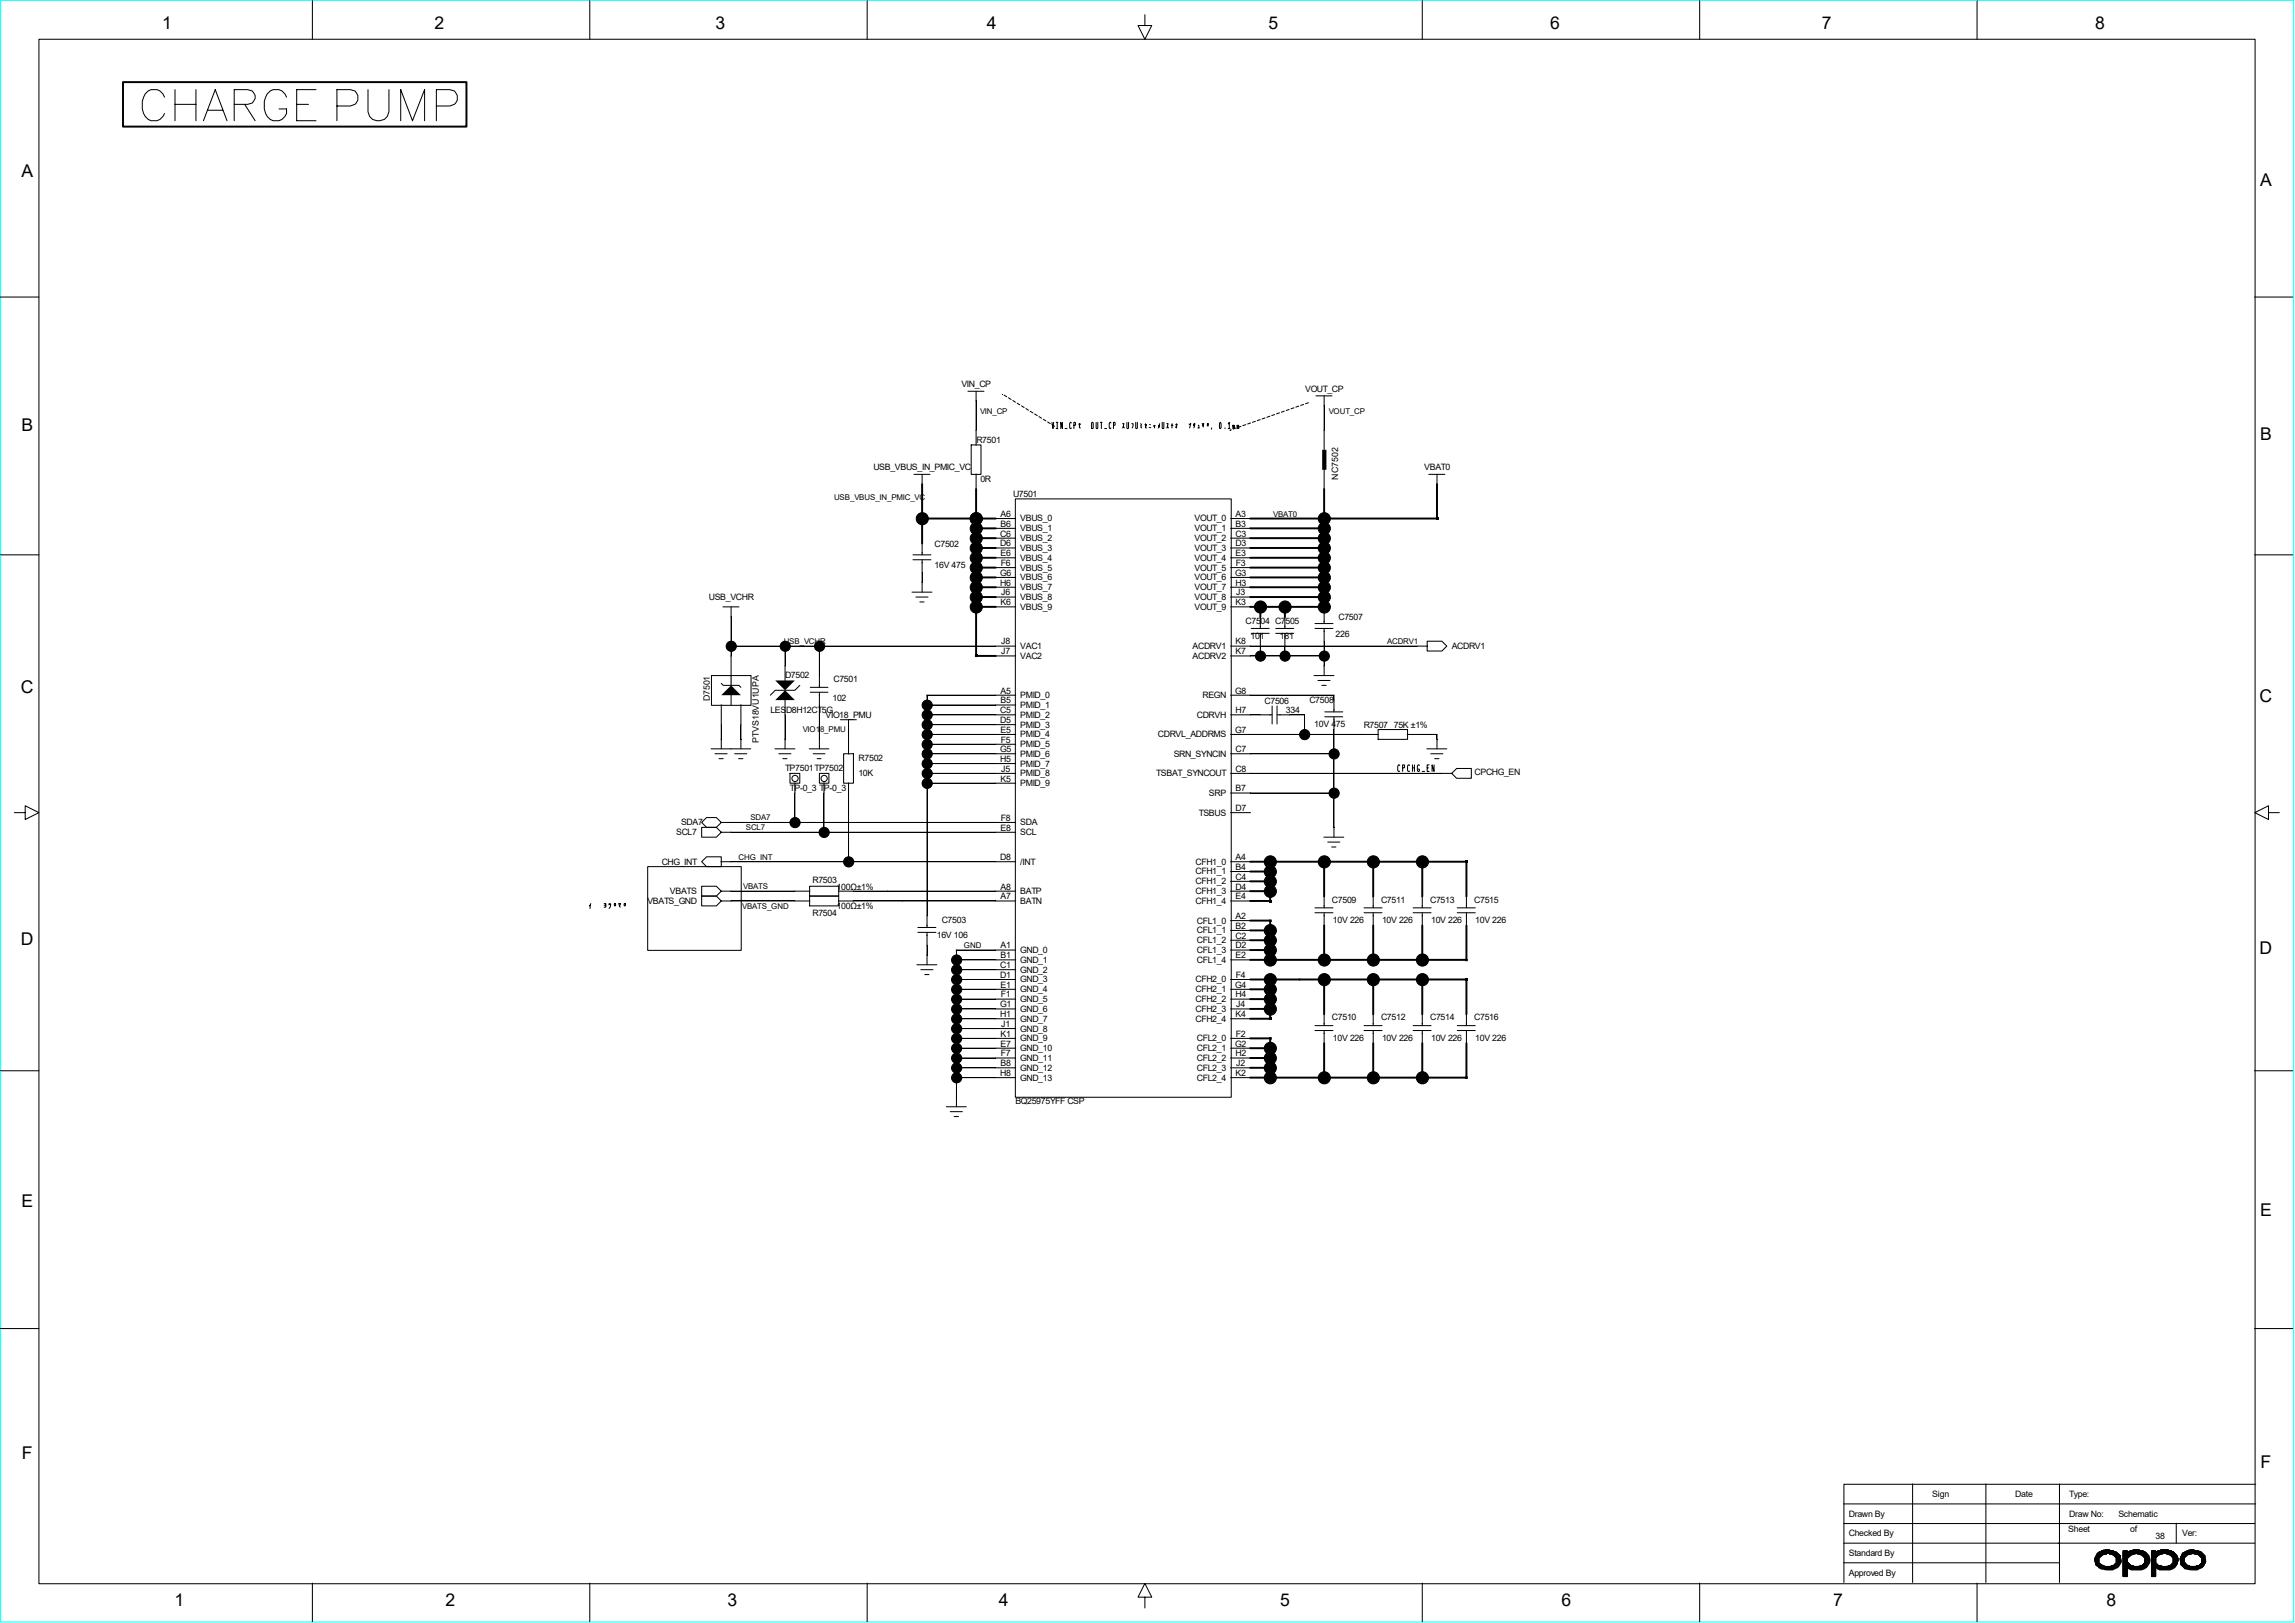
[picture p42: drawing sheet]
<svg xmlns="http://www.w3.org/2000/svg" width="297mm" height="210mm" viewBox="0 0 297 210" stroke-linecap="round" stroke-linejoin="round" font-family="sans-serif">
<defs><g id="words">
<g font-size="2.3">
<text x="21" y="3.8">1</text>
<text x="56.2" y="3.8">2</text>
<text x="92.6" y="3.8">3</text>
<text x="127.7" y="3.8">4</text>
<text x="164.2" y="3.8">5</text>
<text x="200.6" y="3.8">6</text>
<text x="235.8" y="3.8">7</text>
<text x="271.1" y="3.8">8</text>
<text x="2.8" y="22.9">A</text>
<text x="292.5" y="24.1">A</text>
<text x="2.8" y="55.8">B</text>
<text x="292.5" y="56.9">B</text>
<text x="2.7" y="89.7">C</text>
<text x="292.4" y="90.8">C</text>
<text x="2.7" y="122.3">D</text>
<text x="292.4" y="123.4">D</text>
<text x="2.8" y="156.2">E</text>
<text x="292.5" y="157.3">E</text>
<text x="2.8" y="188.8">F</text>
<text x="292.5" y="189.9">F</text>
<text x="22.6" y="207.8">1</text>
<text x="57.7" y="207.8">2</text>
<text x="94.2" y="207.8">3</text>
<text x="129.2" y="207.8">4</text>
<text x="165.7" y="207.8">5</text>
<text x="202.1" y="207.8">6</text>
<text x="237.2" y="207.8">7</text>
<text x="272.6" y="207.8">8</text>
</g>
<g font-size="1.1">
<text x="124.4" y="50.1">VIN_CP</text>
<text x="168.9" y="50.8">VOUT_CP</text>
<text x="126.4" y="57.3">R7501</text>
<text x="113" y="60.9">USB_VBUS_IN_PMIC_VC</text>
<text x="126.9" y="62.4">0R</text>
<text x="131.1" y="64.3">U7501</text>
<text x="173.2" y="62.1" transform="rotate(-90 173.2 62.1)">NC7502</text>
<text x="184.3" y="60.9">VBAT0</text>
<text x="120.9" y="70.7">C7502</text>
<text x="129.5" y="70.7">D6</text>
<text x="129.5" y="69.4">C6</text>
<text x="129.5" y="72">E6</text>
<text x="129.5" y="68.2">B6</text>
<text x="129.5" y="66.9">A6</text>
<text x="132" y="67.5">VBUS_0</text>
<text x="132" y="68.7">VBUS_1</text>
<text x="132" y="70">VBUS_2</text>
<text x="132" y="71.3">VBUS_3</text>
<text x="154.6" y="67.5">VOUT_0</text>
<text x="154.6" y="68.7">VOUT_1</text>
<text x="154.6" y="70">VOUT_2</text>
<text x="154.6" y="71.3">VOUT_3</text>
<text x="159.9" y="72">E3</text>
<text x="159.9" y="70.7">D3</text>
<text x="159.9" y="69.4">C3</text>
<text x="159.9" y="68.2">B3</text>
<text x="159.9" y="66.9">A3</text>
<text x="91.7" y="77.6">USB_VCHR</text>
<text x="120.9" y="73.5">16V 475</text>
<text x="129.5" y="75.8">H6</text>
<text x="129.5" y="74.5">G6</text>
<text x="129.5" y="73.2">F6</text>
<text x="129.6" y="77">J6</text>
<text x="132" y="72.6">VBUS_4</text>
<text x="132" y="73.8">VBUS_5</text>
<text x="132" y="75.1">VBUS_6</text>
<text x="132" y="76.4">VBUS_7</text>
<text x="132" y="77.6">VBUS_8</text>
<text x="154.6" y="72.6">VOUT_4</text>
<text x="154.6" y="73.8">VOUT_5</text>
<text x="154.6" y="75.1">VOUT_6</text>
<text x="154.6" y="76.4">VOUT_7</text>
<text x="154.6" y="77.6">VOUT_8</text>
<text x="159.9" y="74.5">G3</text>
<text x="159.9" y="75.8">H3</text>
<text x="159.9" y="73.2">F3</text>
<text x="160" y="77">J3</text>
<text x="129.5" y="78.3">K6</text>
<text x="129.6" y="83.4">J8</text>
<text x="132" y="78.9">VBUS_9</text>
<text x="132" y="84">VAC1</text>
<text x="154.3" y="84">ACDRV1</text>
<text x="154.6" y="78.9">VOUT_9</text>
<text x="159.9" y="83.4">K8</text>
<text x="159.9" y="78.3">K3</text>
<text x="161.2" y="80.8">C7504 C7505</text>
<text x="161.8" y="82.7">101</text>
<text x="165.7" y="82.7">181</text>
<text x="172.8" y="82.4">226</text>
<text x="173.2" y="80.3">C7507</text>
<text x="187.9" y="84">ACDRV1</text>
<text x="101.6" y="87.8">D7502</text>
<text x="107.9" y="88.3">C7501</text>
<text x="129.5" y="89.7">A5</text>
<text x="129.6" y="84.7">J7</text>
<text x="132" y="85.3">VAC2</text>
<text x="154.3" y="85.3">ACDRV2</text>
<text x="159.9" y="89.7">G8</text>
<text x="159.9" y="84.7">K7</text>
<text x="91.9" y="90.8" transform="rotate(-90 91.9 90.8)">D7501</text>
<text x="99.7" y="92.2">LESD8H12CT5G</text>
<text x="106.8" y="92.9">VIO18_PMU</text>
<text x="107.7" y="90.7">102</text>
<text x="129.5" y="93.6">D5</text>
<text x="129.5" y="92.3">C5</text>
<text x="129.5" y="94.8">E5</text>
<text x="129.5" y="91">B5</text>
<text x="132" y="90.3">PMID_0</text>
<text x="132" y="91.6">PMID_1</text>
<text x="132" y="92.9">PMID_2</text>
<text x="132" y="94.1">PMID_3</text>
<text x="132" y="95.4">PMID_4</text>
<text x="149.9" y="95.4">CDRVL_ADDRMS</text>
<text x="154.9" y="92.9">CDRVH</text>
<text x="155.6" y="90.3">REGN</text>
<text x="159.9" y="94.8">G7</text>
<text x="159.9" y="92.3">H7</text>
<text x="163.7" y="91.1">C7506</text>
<text x="166.4" y="92.3">334</text>
<text x="169.5" y="90.9">C7508</text>
<text x="170.1" y="94.1">10V 475</text>
<text x="176.5" y="94.2">R7507</text>
<text x="180.4" y="94.2">75K ±1%</text>
<text x="98.2" y="96.2" transform="rotate(-90 98.2 96.2)">PTVS18VU1UPA</text>
<text x="101.6" y="99.8">TP7501TP7502</text>
<text x="111.1" y="100.4">10K</text>
<text x="111.1" y="98.5">R7502</text>
<text x="129.5" y="98.6">H5</text>
<text x="129.5" y="97.3">G5</text>
<text x="129.5" y="101.1">K5</text>
<text x="129.5" y="96.1">F5</text>
<text x="129.6" y="99.9">J5</text>
<text x="132" y="96.7">PMID_5</text>
<text x="132" y="97.9">PMID_6</text>
<text x="132" y="99.2">PMID_7</text>
<text x="132" y="100.5">PMID_8</text>
<text x="132" y="101.7">PMID_9</text>
<text x="149.6" y="100.5">TSBAT_SYNCOUT</text>
<text x="151.9" y="97.9">SRN_SYNCIN</text>
<text x="159.9" y="99.9">C8</text>
<text x="159.9" y="97.3">C7</text>
<text x="190.8" y="100.3">CPCHG_EN</text>
<text x="88.1" y="106.8">SDA7</text>
<text x="102.2" y="102.4">TP-0_3 TP-0_3</text>
<text x="129.5" y="107.5">E8</text>
<text x="129.5" y="106.2">F8</text>
<text x="132" y="106.8">SDA</text>
<text x="155.2" y="105.5">TSBUS</text>
<text x="156.5" y="103">SRP</text>
<text x="159.9" y="104.9">D7</text>
<text x="159.9" y="102.4">B7</text>
<text x="85.6" y="111.9">CHG_INT</text>
<text x="87.5" y="108.1">SCL7</text>
<text x="129.5" y="111.3">D8</text>
<text x="132" y="108.1">SCL</text>
<text x="132" y="111.9">/INT</text>
<text x="154.7" y="111.9">CFH1_0</text>
<text x="154.7" y="113.2">CFH1_1</text>
<text x="159.9" y="113.8">C4</text>
<text x="159.9" y="112.6">B4</text>
<text x="159.9" y="111.3">A4</text>
<text x="83.8" y="117">VBATS_GND</text>
<text x="86.7" y="115.7">VBATS</text>
<text x="105.2" y="114.2">R7503</text>
<text x="105.2" y="118.5">R7504</text>
<text x="108.3" y="115.1">100Ω±1%</text>
<text x="108.3" y="117.6">100Ω±1%</text>
<text x="121.9" y="119.5">C7503</text>
<text x="129.5" y="116.4">A7</text>
<text x="129.5" y="115.1">A8</text>
<text x="132" y="115.7">BATP</text>
<text x="132" y="117">BATN</text>
<text x="154.7" y="114.4">CFH1_2</text>
<text x="154.7" y="115.7">CFH1_3</text>
<text x="154.7" y="117">CFH1_4</text>
<text x="154.9" y="119.5">CFL1_0</text>
<text x="159.9" y="118.9">A2</text>
<text x="159.9" y="116.4">E4</text>
<text x="159.9" y="115.1">D4</text>
<text x="172.4" y="116.8">C7509</text>
<text x="172.5" y="119.5">10V 226</text>
<text x="178.7" y="116.8">C7511</text>
<text x="178.9" y="119.5">10V 226</text>
<text x="185.1" y="116.8">C7513</text>
<text x="185.2" y="119.5">10V 226</text>
<text x="190.8" y="116.8">C7515</text>
<text x="190.9" y="119.5">10V 226</text>
<text x="121.2" y="121.4">16V 106</text>
<text x="129.5" y="125.3">C1</text>
<text x="129.5" y="124">B1</text>
<text x="129.5" y="122.7">A1</text>
<text x="132" y="123.3">GND_0</text>
<text x="132" y="124.6">GND_1</text>
<text x="132" y="125.9">GND_2</text>
<text x="154.9" y="120.8">CFL1_1</text>
<text x="154.9" y="122">CFL1_2</text>
<text x="154.9" y="123.3">CFL1_3</text>
<text x="154.9" y="124.6">CFL1_4</text>
<text x="159.9" y="124">E2</text>
<text x="159.9" y="122.7">D2</text>
<text x="159.9" y="121.5">C2</text>
<text x="159.9" y="120.2">B2</text>
<text x="129.5" y="131.6">H1</text>
<text x="129.5" y="130.3">G1</text>
<text x="129.5" y="126.5">D1</text>
<text x="129.5" y="127.8">E1</text>
<text x="129.5" y="129.1">F1</text>
<text x="132" y="127.1">GND_3</text>
<text x="132" y="128.4">GND_4</text>
<text x="132" y="129.7">GND_5</text>
<text x="132" y="130.9">GND_6</text>
<text x="154.7" y="127.1">CFH2_0</text>
<text x="154.7" y="128.4">CFH2_1</text>
<text x="154.7" y="129.7">CFH2_2</text>
<text x="154.7" y="130.9">CFH2_3</text>
<text x="159.9" y="127.8">G4</text>
<text x="159.9" y="131.6">K4</text>
<text x="159.9" y="129.1">H4</text>
<text x="159.9" y="126.5">F4</text>
<text x="160" y="130.3">J4</text>
<text x="129.5" y="138">B8</text>
<text x="129.5" y="135.4">E7</text>
<text x="129.5" y="134.2">K1</text>
<text x="129.5" y="136.7">F7</text>
<text x="129.6" y="132.9">J1</text>
<text x="132" y="132.2">GND_7</text>
<text x="132" y="133.5">GND_8</text>
<text x="132" y="134.7">GND_9</text>
<text x="132" y="136">GND_10</text>
<text x="132" y="137.3">GND_11</text>
<text x="154.7" y="132.2">CFH2_4</text>
<text x="154.9" y="134.7">CFL2_0</text>
<text x="154.9" y="136">CFL2_1</text>
<text x="154.9" y="137.3">CFL2_2</text>
<text x="159.9" y="135.4">G2</text>
<text x="159.9" y="136.7">H2</text>
<text x="159.9" y="134.2">F2</text>
<text x="160" y="138">J2</text>
<text x="172.4" y="132">C7510</text>
<text x="172.5" y="134.7">10V 226</text>
<text x="178.7" y="132">C7512</text>
<text x="178.9" y="134.7">10V 226</text>
<text x="185.1" y="132">C7514</text>
<text x="185.2" y="134.7">10V 226</text>
<text x="190.8" y="132">C7516</text>
<text x="190.9" y="134.7">10V 226</text>
<text x="129.5" y="139.2">H8</text>
<text x="131.4" y="142.9">BQ25975YFF CSP</text>
<text x="132" y="138.6">GND_12</text>
<text x="132" y="139.8">GND_13</text>
<text x="154.9" y="138.6">CFL2_3</text>
<text x="154.9" y="139.8">CFL2_4</text>
<text x="159.9" y="139.2">K2</text>
<text x="239.3" y="196.3">Drawn By</text>
<text x="250.1" y="193.7">Sign</text>
<text x="260.8" y="193.7">Date</text>
<text x="267.8" y="193.7">Type:</text>
<text x="267.8" y="196.3">Draw No:</text>
<text x="274.2" y="196.3">Schematic</text>
<text x="239.3" y="198.8">Checked By</text>
<text x="239.3" y="201.3">Standard By</text>
<text x="239.3" y="203.9">Approved By</text>
<text x="267.7" y="198.3">Sheet</text>
<text x="275.7" y="198.3">of</text>
<text x="279" y="199.1">38</text>
<text x="282.4" y="198.8">Ver:</text>
</g>
<g font-size="1">
<text x="126.8" y="53.5">VIN_CP</text>
<text x="172" y="53.5">VOUT_CP</text>
<text x="107.9" y="64.7">USB_VBUS_IN_PMIC_VC</text>
<text x="164.8" y="66.8">VBAT0</text>
<text x="101.4" y="83.4">USB_VCHR</text>
<text x="179.5" y="83.4">ACDRV1</text>
<text x="103.9" y="94.8">VIO18_PMU</text>
<text x="96.5" y="107.4">SCL7</text>
<text x="97.1" y="106.2">SDA7</text>
<text x="95.6" y="111.3">CHG_INT</text>
<text x="96.1" y="117.6">VBATS_GND</text>
<text x="96.2" y="115.1">VBATS</text>
<text x="124.8" y="122.7">GND</text>
</g>
</g></defs>
<path d="M.1 0h296.7v209.9h-296.7z" fill="none" stroke="#0ff" stroke-width=".13"/>
<g fill="none" stroke="#000" stroke-width=".13">
<path d="M5 5.1h286.8v199.8h-286.8zM21.3 12.6a1.41 1.41 0 0 0-1.4-1.1 1.41 1.41 0 0 0-1.3 1.1 2.21 2.21 0 0 0 1 3 1.43 1.43 0 0 0 1.7-.9M22.6 11.6v4M22.6 13.5h2.8M25.4 11.6v4M26.3 15.6l1.6-4 1.5 4M26.9 14.3h1.9M30.3 13.5h1.7l.6-.2a.97 .97 0 0 0 0-1.5l-.6-.2h-1.7v4M31.7 13.5l1.3 2.1M37.1 12.6a1.41 1.41 0 0 0-1.4-1.1 1.41 1.41 0 0 0-1.3 1.1 2.21 2.21 0 0 0 .9 3 1.36 1.36 0 0 0 1.8-1.5h-1M38.4 13.5h1.5M40.4 .1v5"/>
<path d="M40.9 11.6h-2.5v4h2.5M43.6 13.7h1.7a1.08 1.08 0 0 0 1-.8 1.08 1.08 0 0 0-.4-1.1l-.6-.2h-1.7v4M47.6 11.6v2.9a1.37 1.37 0 0 0 1.4 1.1 1.37 1.37 0 0 0 1.3-1.1v-2.9M51.9 15.6v-4l1.5 4 1.5-4v4M56.5 13.7h1.7a1.08 1.08 0 0 0 1-.8 1.08 1.08 0 0 0-.4-1.1l-.6-.2h-1.7v4M76.3 .1v5M112.2 .1v5M148.2 1.9v1.4h.9l-.9 1.8-.9-1.8h.9M184.1 .1v5M220 .1v5M255.9 .1v5M0 38.4h5"/>
<path d="M291.8 38.4h5M125.3 50.6h2M125.7 57.6h1.3v3.8h-1.3zM126.3 50.6v7M136.1 54.7l.2 .8 .1-.8M136.7 55.5h.2M136.7 54.7h.2M136.8 54.7v.8M137.5 54.7v.8l-.2-.8v.8M137.8 55.5h.3M138.6 54.7h-.1l-.1 .1v.5l.1 .2 .1-.1M139 55l.2-.1-.1-.2h-.1v.8"/>
<path d="M139.6 54.9h.2M139.7 54.8h.1M139.7 54.8v.5l.1 .1M141.3 54.7h.2l-.1 .8-.1-.1zM141.9 54.7v.8l.2-.1v-.7M142.4 54.7h.2M142.5 54.7v.8M143 55.5h.2M143.8 54.7h-.2v.1v.5v.2l.2-.1M144.1 55l.2-.1v-.2h-.2v.8M145.3 54.8h.2l-.2 .6M145.4 55.2l.1 .2"/>
<path d="M145.8 54.7l.1 .8 .1-.1v-.7M146.5 54.8h.1l-.1 .6M147 54.7v.8l.2-.1v-.7M147.6 55l.1 .2M147.6 54.8l.1 .1M147.6 55.2l.1 .2M148.2 54.9h.2l-.1 .3M148.3 54.8v.6h.1M148.7 55.3h.2M148.8 54.9h.1M149.3 55.2l.2-.2-.1 .2M149.4 55v.4"/>
<path d="M149.9 55l.2 .2M150.1 54.8l-.2 .6M150.4 54.7l.1 .8 .1-.1v-.7M151 54.8h.2l-.2 .6M151.1 55.2l.1 .2M151.6 55h.2M151.7 54.8l-.1 .6M152.1 54.9h.3M152.3 54.9l-.2 .4M152.3 54.8v.6M153.9 54.9h.1M154.1 54.9l-.1 .5"/>
<path d="M154.5 55v-.2h.1l-.1 .6M154.5 54.9l.1 .2M155 55.4h.2M155.1 55h.1v.4M155.6 54.8h.2l-.1 .3M155.6 54.9l.1 .3M156.3 54.8l.1 .1-.1 .2zM156.8 55.4v.1M157.9 54.7l.1 .1v.5l-.1 .2-.1-.2zM158.5 55.4v.1M159 54.9l.1-.2v.8M159 55.5h.2"/>
<path d="M159.6 55.1v-.1l.1 .5M159.6 55v.5M159.7 55.1v-.1l.1 .5M160.1 55.1l.1-.1v.5M160.1 55v.5M160.2 55.1l.1-.1v.5M170.3 51.2h2.1M171.4 51.2v7.1M0 71.8h5M93.6 78.5h2M94.6 78.5v10.2M118 76.6h2.6"/>
<path d="M118.2 71.8h2.3M118.2 72.4h2.3M118.3 61.4h2.1M118.5 77.3h1.6M119 77.9h.6M119.3 61.4v10.4M119.3 72.4v4.2M119.3 67.1h12.1M126.3 77.3h5.1M126.3 61.3v5.8M126.3 76h5.1M126.3 74.7h5.1"/>
<path d="M126.3 73.4h5.1M126.3 72.2h5.1M126.3 70.9h5.1M126.3 69.6h5.1M126.3 68.4h5.1M131.4 64.6h27.9v77.4h-27.9zM131.4 78.5h-5.1v6.4h5.1M159.3 78.5h2.5M159.3 77.3h12.1M159.3 76h12.1M159.3 74.7h12.1M159.3 73.4h12.1"/>
<path d="M159.3 72.2h12.1M159.3 70.9h12.1M159.3 69.6h12.1M159.3 68.4h12.1M163.1 78.5h8.3M163.1 79.8v1.5M166.3 79.8v1.5M171.4 60.7v6.4M171.4 79.2v1.5M184.9 61.4h2.1M186 61.4v5.7h-26.7M291.8 71.8h5"/>
<path d="M92 96.9h5.2M92.1 87.4h5.1v3.9h-5.1zM92.5 97.5h1.6M93 98.2h.6M93.3 88.4l.3 .3h2l.3 .2M93.3 91.2v5.7M94.6 83.6h36.8M94.6 89.9v1.3M95.1 97.5h1.5M95.6 98.2h.5M95.9 91.2v5.7M100.3 96.9h2.6"/>
<path d="M100.8 97.5h1.6M101.3 98.2h.6M101.6 83.6v4.5M101.6 90.6v6.3M103.5 88.7l-.6 .6h-2.6l-.6 .7M104.7 96.9h2.6M104.9 89.6h2.2M104.9 88.9h2.2M105.2 97.5h1.6M105.7 98.2h.6M106 83.6v5.3M106 89.6v7.3"/>
<path d="M108.8 93.1h2M109.2 97.5h1.2v3.8h-1.2zM109.8 93.1v4.5M119.9 97.5h11.5M119.9 92.5h11.5M119.9 95h11.5M119.9 90h11.5M119.9 98.8h11.5M119.9 96.3h11.5M119.9 93.8h11.5M119.9 91.2h11.5M120 90v30"/>
<path d="M159.3 97.5h13.3M159.3 90h13.3v2.1M159.3 92.5h5.3M159.3 95h19.1M159.3 83.6h25.4M159.3 84.9h12.1M161.9 81.3h2.4M161.9 82h2.4M163.1 82v2.9M164.6 91.4v2.3M165.1 81.3h2.3M165.1 82h2.3"/>
<path d="M165.3 92.5h3.5v2.6M165.3 91.4v2.3M166.3 82v2.9M170.1 87.4h2.5M170.2 81.3h2.3M170.2 80.7h2.3M170.6 88.1h1.5M171.1 88.7h.5M171.4 81.3v6.1M171.4 92.8h2.4M171.4 92.1h2.4M172.6 92.8v15.5"/>
<path d="M178.4 94.4h3.8v1.3h-3.8zM181.1 99.1l-.1-.1-.1 .1v.6l.1 .1h.1M181.5 99.4h.2v-.4h-.2v.8M182.1 95h3.9v1.9M182.4 99.1l-.2-.1v.1v.6v.1h.2M182.8 99.4h.2M182.8 99v.8M183 99v.8M183.7 99.1l-.2-.1-.1 .1v.6l.1 .1h.1l.1-.3h-.1M184.1 99.8h.3M184.7 96.9h2.5M184.7 83h1.9l.6 .6-.6 .6h-1.9z"/>
<path d="M184.7 99.4h.2M185 99h-.3v.8h.3M185.2 97.5h1.5M185.6 99v.8l-.3-.8v.8M185.7 98.2h.5M188.5 99.4h1.9v1.3h-1.9l-.6-.6zM1.9 105.2h1.4v-.9l1.7 .9-1.7 .8v-.8M76.4 117.1v.5M76.5 116.9l-.2 .3M78.2 116.9h.2v.5h-.2M78.2 117.1h.2M78.8 117.1h.2l-.2 .5"/>
<path d="M78.8 116.9h.2M79.5 117h.2l-.1 .2-.1-.1zM80.1 116.9h.2l-.1 .3M80.1 117.1l.2 .3M80.8 117h.1v.2l-.1-.1zM83.8 112.1h12.1v10.9h-12.1zM90.8 107.1h1.9l.6 .6-.6 .6h-1.9zM90.8 106.4l.6-.6h1.3l.6 .6-.6 .7h-1.3zM90.8 111.5l.6-.6h1.9v1.2h-1.9zM90.8 114.7h1.9l.6 .6-.6 .7h-1.9zM90.8 116h1.9l.6 .6-.6 .6h-1.9zM93.3 107.7h38.1"/>
<path d="M93.3 106.4h38.1M93.3 111.5h38.1M93.3 115.3h11.5M93.3 116.6h11.5M102.2 100.1h1.3v1.2h-1.3zM102.9 101.3v5.2M104.8 114.7h3.7v1.3h-3.7zM104.8 116h3.7v1.2h-3.7zM106 100.1h1.3v1.2h-1.3zM106.6 101.3v6.4M108.5 115.3h22.9M108.5 116.6h22.9"/>
<path d="M109.8 101.3v10.2M119.9 100.1h11.5M119.9 101.3h11.5M159.3 100.1h28.6M159.3 111.5h30.5v6M159.3 115.3h5.1M159.3 116.6h5.1M159.3 102.6h13.3M159.3 119.1h5.1M159.3 114h5.1M159.3 112.8h5.1M159.3 105.2h2.5"/>
<path d="M170.2 118.1h2.3M170.2 117.5h2.3M171.3 108.3h2.6M171.4 111.5v6M171.4 118.1v6.1M171.8 109h1.6M172.3 109.6h.6M176.5 118.1h2.4M176.5 117.5h2.4M177.7 111.5v6M177.7 118.1v6.1M182.9 118.1h2.3"/>
<path d="M182.9 117.5h2.3M184.1 111.5v6M184.1 118.1v6.1M188.6 118.1h2.3M188.6 117.5h2.3M189.8 118.1v6.1h-30.5M293.6 105.2v-.9l-1.8 .9 1.8 .8v-.8h1.4M0 138.6h5M118.7 124.8h2.5M118.8 120.6h2.3M118.8 120h2.3M119.2 125.5h1.5"/>
<path d="M119.7 126.1h.5M120 120.6v4.2M123.7 125.5h7.7M123.7 139.4h7.7M123.7 138.2h7.7M123.7 136.9h7.7M123.7 135.6h7.7M123.7 134.4h7.7M123.7 133.1h7.7M123.7 131.8h7.7M123.7 130.6h7.7M123.7 129.3h7.7"/>
<path d="M123.7 128h7.7M123.7 126.7h7.7M123.7 124.2h7.7M123.7 122.9h7.7M123.8 122.9v20.3M159.3 126.7h30.5v6M159.3 138.2h5.1M159.3 136.9h5.1M159.3 135.6h5.1M159.3 134.4h5.1M159.3 131.8h5.1M159.3 130.6h5.1"/>
<path d="M159.3 129.3h5.1M159.3 128h5.1M159.3 122.9h5.1M159.3 120.4h5.1M159.3 121.7h5.1M170.2 133.3h2.3M170.2 132.7h2.3M171.4 126.7v6M171.4 133.3v6.1M176.5 133.3h2.4M176.5 132.7h2.4M177.7 126.7v6"/>
<path d="M177.7 133.3v6.1M182.9 133.3h2.3M182.9 132.7h2.3M184.1 126.7v6M184.1 133.3v6.1M188.6 133.3h2.3M188.6 132.7h2.3M189.8 133.3v6.1h-30.5M291.8 138.6h5M122.5 143.2h2.6M123 143.8h1.5M123.5 144.5h.5"/>
<path d="M0 171.9h5M291.8 171.9h5M238.6 194.6h53.3M238.6 199.7h53.2M238.6 197.1h53.2M247.5 192v12.8M257 192v12.8M266.5 192v12.8M281.6 197.1v2.6M291.9 192.1h-53.3v12.7M40.4 204.9v4.9M76.3 204.9v4.9"/>
<path d="M112.2 204.9v4.9M148.2 206.7h.9l-.9-1.8-.9 1.8h.9v1.4M184.1 204.9v4.9M220 204.9v4.9M238.6 202.2h27.9M255.9 204.9v4.9M271.1 201.6h.6M271.1 201.7h.5M271.1 201.8h.5M271.1 202h.5M271.1 202.1h.5M271.2 202.2h.4"/>
<path d="M271.2 201.3h.8M271.2 202.4h.7M271.2 202.5h.8M271.2 201.5v1M271.2 201.4v.8M271.3 202.6h.8M271.4 201.2v1.4h.6v.4v-.6M271.4 201.2v1.3M271.4 201h2.5M271.5 201v1.6v-1.5v.1M271.5 202.2v.4h.7M271.5 201a2.22 2.22 0 0 1 2.9 .3l.1 .8a1.54 1.54 0 0 1-1.7 1l-.9-.1-.7-.5-.1-.8z"/>
<path d="M271.6 201.6l.5-.4 .7-.2 .7 .2 .4 .4v.6l-.4 .4-.7 .1-.7-.1-.5-.4zM271.6 200.9v1.8M271.6 200.8h2.2M271.7 200.8v.7M271.7 202.3v.6M271.9 202.5v.5h1.9M271.9 200.8v.7h-.7M272 200.7v.5M272 200.7h1.4M272.1 200.7v.5h-.8M272.1 202.6v.4M272.2 200.7v.4"/>
<path d="M272.2 202.6v.4M272.2 200.6h.8M272.4 200.7v.4M272.4 202.7v.4M272.5 203.1h1M272.5 200.5v.6M272.5 202.7v.4M272.6 200.5v.6h-1.3M272.6 202.7v.4M272.8 200.5v.5M272.8 202.7v.4M272.9 200.5v.5"/>
<path d="M272.9 202.7v.4M273 200.5v.6h1.2M273 202.7v.4M273.1 200.7v.4M273.1 202.7v.4M273.3 200.7v.4M273.3 202.6v.5M273.3 202.6h1M273.4 200.7v.4M273.4 202.6v.5M273.4 201.2h.9M273.5 202.6v.4v-.4"/>
<path d="M273.5 200.7v.5M273.6 201.3h.8M273.6 200.8v.5M273.6 202.4v.6h-1.5M273.7 201.5h.7M273.8 200.8v.7M273.8 202.3v.6M273.9 202.2h.5M273.9 201.6h.5M273.9 201.7h.5M273.9 201.8h.6M273.9 202h.6"/>
<path d="M273.9 202.1h.6M273.9 200.8v.8M273.9 202.2v.7M274 200.9v2h-2.4M274.2 201v1.7h-2.6M274.3 201.2v1.3h-.7M274.4 201.3v1.1h-.7M274.7 202.2h.7M274.7 201h3M274.7 201.2h1.2M274.7 201.6h.6M274.7 201.7h.6"/>
<path d="M274.7 201.8h.6M274.7 202h.6M274.7 202.1h.6M274.7 202.4h.8M274.7 202.5h1M274.7 202.6h1.1M274.7 203h.6M274.7 203.1h.6M274.7 200.8h2.9M274.7 200.7h.6M274.7 203.2h.6M274.7 203.4h.6"/>
<path d="M274.7 203.5h.6M274.7 203.6h.6M274.7 203.8h.6M274.7 203.9h.6M274.8 200.7h.5v.3v-.2l.9-.2h.6l.3 .1a1.21 1.21 0 0 1 1 .9 1.21 1.21 0 0 1-.4 1.3 2.25 2.25 0 0 1-1.4 .2 .83 .83 0 0 1-.9-.2h-.1v1.1h-.5zM274.8 200.7v3.3M274.9 200.7v3.3M275 200.7v3.3M275.2 200.7v3.3M275.3 200.7v3.3h-.6M275.3 201.6l.5-.4 .6-.2 .8 .2 .4 .4v.6l-.4 .4-.8 .1-.6-.1-.5-.4zM275.4 200.8v.8"/>
<path d="M275.4 202.2v.7M275.5 203h2.1M275.5 200.8v.7h-.8M275.5 202.3v.7M275.6 200.7h1.7M275.7 200.7v.6h-1M275.7 202.4v.6M275.8 200.7v.5M275.8 202.6v.5M275.9 200.7v.4M275.9 202.6v.5M276.1 200.5v.6"/>
<path d="M276.1 202.6v.5M276.1 200.6h.7M276.2 200.5v.6h-1.5M276.2 202.7v.4M276.3 200.5v.6M276.3 202.7v.4M276.4 200.5v.5M276.4 202.7v.4M276.6 200.5v.6M276.6 202.7v.4M276.6 201.1h1.2M276.7 200.5v.6"/>
<path d="M276.7 202.7v.4M276.8 200.5v.6M276.8 202.7v.4M276.9 200.7v.4M276.9 202.6v.5M277 201.2h1M277 202.6h.8M277.1 200.7v.4M277.1 202.6v.5M277.2 200.7v.5M277.2 202.6v.5h-1.4M277.3 201.3h.8"/>
<path d="M277.3 202.5h.7M277.3 200.7v.6M277.3 202.4v.6M277.4 201.5h.7M277.5 200.8v.7M277.5 202.3v.7M277.5 202.2h.7M277.5 201.6h.6M277.5 201.7h.7M277.5 201.8h.7M277.5 202.1h.7M277.6 200.8v.8"/>
<path d="M277.6 202.2v.7M277.7 200.9v2h-3M277.8 201v1.7h-3.1M278 201.2v1.4M278.1 201.3v1.1h-.7M278.2 201.8v.2h-.7M278.4 202.2h.6M278.4 201h3M278.4 201.2h1.1M278.4 201.6h.6M278.4 201.7h.6M278.4 201.8h.6"/>
<path d="M278.4 202h.6M278.4 202.1h.6M278.4 202.4h.7M278.4 202.5h.8M278.4 202.6h1.1M278.4 203h.6M278.4 203.1h.6M278.4 200.8h2.9M278.4 200.7h.6M278.4 203.2h.6M278.4 203.4h.6M278.4 203.5h.6"/>
<path d="M278.4 203.6h.6M278.4 203.8h.6M278.4 203.9h.6M278.5 200.7h.5v.3v-.2h.1a2.02 2.02 0 0 1 2.4 .3l.1 .2a.49 .49 0 0 1 .2 .8 1.18 1.18 0 0 1-1.6 1h-.2a.83 .83 0 0 1-.9-.2h-.1v1.1h-.5zM278.5 200.7v3.3M278.6 200.7v3.3M278.7 200.7v3.3M278.8 200.7v3.3M279 200.7v3.3h-.6M279.1 200.8v.7h-.7M279.1 202.3v.6M279.2 203h2.1"/>
<path d="M279.2 200.7v.6h-.8M279.2 202.4v.6M279.3 200.7h1.7M279.4 200.7v.5M279.4 202.6v.4M279.4 201.2l.7-.2 .8 .2 .4 .4v.6l-.4 .4-.8 .1-.7-.1-.4-.4v-.6zM279.5 200.7v.4M279.5 202.6v.5M279.6 200.5v.6M279.6 202.6v.5M279.7 200.5v.6h-1.3M279.7 202.6v.5"/>
<path d="M279.9 200.5v.6M279.9 202.7v.4M280 200.5v.5M280 202.7v.4M280.1 200.5v.5M280.1 202.7v.4M280.2 200.5v.5M280.2 202.7v.4M280.3 201.1h1.2M280.4 200.5v.6M280.4 202.7v.4M280.5 200.5v.6"/>
<path d="M280.5 202.7v.4M280.6 200.5v.6M280.6 202.6v.5M280.7 201.2h.9M280.8 200.7v.4M280.8 202.6v.5M280.8 202.6h.7M280.9 200.7v.5M280.9 202.6v.5h-1.5M281 201.3h.8M281 202.5h.6M281 200.7v.6"/>
<path d="M281 202.4v.6M281.1 201.5h.7M281.1 200.8v.7M281.1 202.3v.7M281.2 202.2h.6M281.2 201.6h.7M281.2 201.7h.7M281.2 201.8h.7M281.2 202h.7M281.2 202.1h.6M281.3 200.8v2.1M281.4 200.9v2h-3"/>
<path d="M281.5 201v1.7h-3.1M281.6 201.2v1.4M281.8 201.3v1.1h-.7M282.1 201.7h.6M282.2 201.8h.5M282.2 202h.5M282.2 202.2h.5M282.2 201.6h.5M282.2 202.4h.6M282.3 201.3v1.2h.7M282.3 202.1h.4M282.4 201.2h.8"/>
<path d="M282.4 202.6h.8M282.4 201v1.6M282.5 201h2.4M282.5 200.9v1.8M282.5 201a2.06 2.06 0 0 1 2.8 .3l.2 .8-.4 .6-.8 .4-1.5-.1-.5-.5-.1-.8zM282.6 202.9h2.4M282.7 200.9v2M282.7 200.8h2.1M282.8 200.8v.7h-.6M282.8 202.2v.8M282.9 200.8v.5h-.5M282.9 202.3v.7"/>
<path d="M283 200.7h1.3M283 201.2l.8-.2 .8 .2 .3 .4v.6l-.3 .4-.8 .1-.8-.1-.3-.4v-.6zM283 200.7v.5M283 202.4v.6M283.2 200.7v.4M283.2 202.6v.4M283.3 200.6h.6M283.3 200.7v.4M283.3 202.6v.5M283.4 200.7v.4M283.4 202.7v.4M283.5 200.5v.6h-1"/>
<path d="M283.5 202.7v.4M283.7 200.5v.6M283.7 202.7v.4M283.8 200.5v.5M283.8 202.7v.4M283.9 200.5v.6M283.9 202.7v.4M284 201.1h1.1M284.1 200.7v.4M284.1 202.7v.4M284.2 200.7v.4M284.2 202.7v.4"/>
<path d="M284.3 200.7v.4M284.3 202.6v.5M284.4 200.7v.4M284.4 202.6v.5h-1M284.5 201.2h.7M284.6 200.7v.5M284.6 202.6v.4h-1.9M284.6 201.3h.7M284.6 202.5h.6M284.7 200.8v.5M284.7 202.4v.6M284.8 201.5h.5"/>
<path d="M284.8 200.8v.7M284.8 202.3v.6M284.9 202.2h.4M284.9 201.6h.4M284.9 201.7h.4M284.9 201.8h.6M284.9 202h.6M284.9 202.1h.6M284.9 200.9v2M285.1 201v1.7h-2.6M285.2 201.2v1.4h-.9M285.3 201.3v1.1h-.5"/>
<circle cx="119.4" cy="67.1" r=".78"/>
<circle cx="126.3" cy="73.5" r=".78"/>
<circle cx="126.3" cy="69.7" r=".78"/>
<circle cx="126.3" cy="72.2" r=".78"/>
<circle cx="126.3" cy="74.7" r=".78"/>
<circle cx="126.3" cy="67.1" r=".78"/>
<circle cx="126.3" cy="70.9" r=".78"/>
<circle cx="126.3" cy="76" r=".78"/>
<circle cx="126.3" cy="78.5" r=".78"/>
<circle cx="126.3" cy="68.4" r=".78"/>
<circle cx="126.3" cy="77.3" r=".78"/>
<circle cx="163.1" cy="78.5" r=".78"/>
<circle cx="166.3" cy="78.5" r=".78"/>
<circle cx="171.4" cy="74.7" r=".78"/>
<circle cx="171.4" cy="78.5" r=".78"/>
<circle cx="171.4" cy="77.3" r=".78"/>
<circle cx="171.4" cy="67.1" r=".78"/>
<circle cx="171.4" cy="73.5" r=".78"/>
<circle cx="171.4" cy="76" r=".78"/>
<circle cx="171.4" cy="70.9" r=".78"/>
<circle cx="171.4" cy="69.7" r=".78"/>
<circle cx="171.4" cy="68.4" r=".78"/>
<circle cx="171.4" cy="72.2" r=".78"/>
<circle cx="94.6" cy="83.6" r=".66"/>
<circle cx="101.6" cy="83.6" r=".66"/>
<circle cx="106.1" cy="83.6" r=".66"/>
<circle cx="120" cy="95.1" r=".66"/>
<circle cx="120" cy="92.5" r=".66"/>
<circle cx="120" cy="98.8" r=".66"/>
<circle cx="120" cy="91.2" r=".66"/>
<circle cx="120" cy="96.3" r=".66"/>
<circle cx="120" cy="93.8" r=".66"/>
<circle cx="120" cy="97.6" r=".66"/>
<circle cx="163.1" cy="84.9" r=".66"/>
<circle cx="166.3" cy="84.9" r=".66"/>
<circle cx="168.8" cy="95.1" r=".66"/>
<circle cx="171.4" cy="84.9" r=".66"/>
<circle cx="172.7" cy="97.6" r=".66"/>
<circle cx="102.9" cy="100.7" r=".4"/>
<circle cx="102.9" cy="106.4" r=".66"/>
<circle cx="106.7" cy="100.7" r=".4"/>
<circle cx="106.7" cy="107.7" r=".66"/>
<circle cx="109.8" cy="111.5" r=".66"/>
<circle cx="120" cy="101.4" r=".66"/>
<circle cx="120" cy="100.1" r=".66"/>
<circle cx="164.4" cy="114.1" r=".78"/>
<circle cx="164.4" cy="112.8" r=".78"/>
<circle cx="164.4" cy="115.3" r=".78"/>
<circle cx="164.4" cy="111.5" r=".78"/>
<circle cx="171.4" cy="111.5" r=".78"/>
<circle cx="172.7" cy="102.6" r=".66"/>
<circle cx="177.7" cy="111.5" r=".78"/>
<circle cx="184.1" cy="111.5" r=".78"/>
<circle cx="123.8" cy="135.7" r=".66"/>
<circle cx="123.8" cy="139.5" r=".66"/>
<circle cx="123.8" cy="136.9" r=".66"/>
<circle cx="123.8" cy="130.6" r=".66"/>
<circle cx="123.8" cy="125.5" r=".66"/>
<circle cx="123.8" cy="134.4" r=".66"/>
<circle cx="123.8" cy="133.1" r=".66"/>
<circle cx="123.8" cy="131.8" r=".66"/>
<circle cx="123.8" cy="129.3" r=".66"/>
<circle cx="123.8" cy="128" r=".66"/>
<circle cx="123.8" cy="126.8" r=".66"/>
<circle cx="123.8" cy="138.2" r=".66"/>
<circle cx="123.8" cy="124.2" r=".66"/>
<circle cx="164.4" cy="138.2" r=".78"/>
<circle cx="164.4" cy="121.7" r=".78"/>
<circle cx="164.4" cy="129.3" r=".78"/>
<circle cx="164.4" cy="139.5" r=".78"/>
<circle cx="164.4" cy="120.4" r=".78"/>
<circle cx="164.4" cy="135.7" r=".78"/>
<circle cx="164.4" cy="124.2" r=".78"/>
<circle cx="164.4" cy="126.8" r=".78"/>
<circle cx="164.4" cy="136.9" r=".78"/>
<circle cx="164.4" cy="128" r=".78"/>
<circle cx="164.4" cy="130.6" r=".78"/>
<circle cx="164.4" cy="123" r=".78"/>
<circle cx="171.4" cy="126.8" r=".78"/>
<circle cx="171.4" cy="124.2" r=".78"/>
<circle cx="171.4" cy="139.5" r=".78"/>
<circle cx="177.7" cy="124.2" r=".78"/>
<circle cx="177.7" cy="126.8" r=".78"/>
<circle cx="177.7" cy="139.5" r=".78"/>
<circle cx="184.1" cy="126.8" r=".78"/>
<circle cx="184.1" cy="124.2" r=".78"/>
<circle cx="184.1" cy="139.5" r=".78"/>
</g>
<path d="M185.8 67h.3v.3h-.3zM126.2 84.7h.3v.3h-.3zM164.3 116.5h.3v.3h-.3zM189.6 111.4h.3v.3h-.3zM164.3 131.7h.3v.3h-.3zM189.6 126.6h.3v.3h-.3z" fill="#000"/>
<g fill="#000">
<path d="M100.3 88.1h2.6l-1.3 1.2zM101.6 89.3l1.3 1.3h-2.6z"/>
<path d="M171.1 58.2h.6v2.6h-.6z" fill-rule="evenodd"/>
<path d="M119.3 74.1v1.3z" fill-rule="evenodd"/>
<path d="M126.3 67.1v1.3z" fill-rule="evenodd"/>
<path d="M126.3 68.4v1.2z" fill-rule="evenodd"/>
<path d="M126.3 69.6v1.3z" fill-rule="evenodd"/>
<path d="M126.3 70.9v1.3z" fill-rule="evenodd"/>
<path d="M126.3 72.2v1.2z" fill-rule="evenodd"/>
<path d="M126.3 73.4v1.3z" fill-rule="evenodd"/>
<path d="M126.3 74.7v1.3z" fill-rule="evenodd"/>
<path d="M126.3 76v1.3z" fill-rule="evenodd"/>
<path d="M126.3 77.3v1.2z" fill-rule="evenodd"/>
<path d="M161.8 78.5h1.3z" fill-rule="evenodd"/>
<path d="M163.1 78.5v1.3z" fill-rule="evenodd"/>
<path d="M166.3 78.5v1.3z" fill-rule="evenodd"/>
<path d="M171.4 78.5v.7z" fill-rule="evenodd"/>
<path d="M171.4 77.3v1.2z" fill-rule="evenodd"/>
<path d="M171.4 76v1.3z" fill-rule="evenodd"/>
<path d="M171.4 74.7v1.3z" fill-rule="evenodd"/>
<path d="M171.4 73.4v1.3z" fill-rule="evenodd"/>
<path d="M171.4 67.1v1.3z" fill-rule="evenodd"/>
<path d="M171.4 68.4v1.2z" fill-rule="evenodd"/>
<path d="M171.4 69.6v1.3z" fill-rule="evenodd"/>
<path d="M171.4 70.9v1.3z" fill-rule="evenodd"/>
<path d="M171.4 72.2v1.2z" fill-rule="evenodd"/>
<path d="M93.3 93.8v1.9z" fill-rule="evenodd"/>
<path d="M94.6 83.6v1.3z" fill-rule="evenodd"/>
<path d="M94.6 87.4v1.3l1.3 1.3h-2.6l1.3-1.3z" fill-rule="evenodd"/>
<path d="M95.9 93.8v1.9z" fill-rule="evenodd"/>
<path d="M109.8 94.4v1.3z" fill-rule="evenodd"/>
<path d="M120 90v1.2z" fill-rule="evenodd"/>
<path d="M120 91.2v1.3z" fill-rule="evenodd"/>
<path d="M120 92.5v1.3z" fill-rule="evenodd"/>
<path d="M120 93.8v1.2z" fill-rule="evenodd"/>
<path d="M120 95v1.3z" fill-rule="evenodd"/>
<path d="M120 96.3v1.2z" fill-rule="evenodd"/>
<path d="M120 97.5v1.3z" fill-rule="evenodd"/>
<path d="M120 98.8v1.3z" fill-rule="evenodd"/>
<path d="M161.8 92.5h1.3z" fill-rule="evenodd"/>
<path d="M161.8 84.9h1.3z" fill-rule="evenodd"/>
<path d="M163.1 83.6v1.3z" fill-rule="evenodd"/>
<path d="M166.3 83.6v1.3z" fill-rule="evenodd"/>
<path d="M166.9 92.5h1.9z" fill-rule="evenodd"/>
<path d="M171.4 84.9v1.2z" fill-rule="evenodd"/>
<path d="M171.4 83v1.9z" fill-rule="evenodd"/>
<path d="M172.6 90v.6z" fill-rule="evenodd"/>
<path d="M174.5 95h1.9z" fill-rule="evenodd"/>
<path d="M184.1 95h1.9z" fill-rule="evenodd"/>
<path d="M186 95v.7z" fill-rule="evenodd"/>
<path d="M120 100.1v1.2z" fill-rule="evenodd"/>
<path d="M164.3 119h.3v.3h-.3zM189.6 124.1h.3v.3h-.3z" fill-rule="evenodd"/>
<path d="M164.4 119.1v1.3z" fill-rule="evenodd"/>
<path d="M164.4 115.3v1.3z" fill-rule="evenodd"/>
<path d="M164.4 114v1.3z" fill-rule="evenodd"/>
<path d="M164.4 112.8v1.2z" fill-rule="evenodd"/>
<path d="M164.4 111.5v1.3z" fill-rule="evenodd"/>
<path d="M120 122.3v1.3z" fill-rule="evenodd"/>
<path d="M123.8 122.9v1.3z" fill-rule="evenodd"/>
<path d="M123.8 138.2v1.2z" fill-rule="evenodd"/>
<path d="M123.8 136.9v1.3z" fill-rule="evenodd"/>
<path d="M123.8 135.6v1.3z" fill-rule="evenodd"/>
<path d="M123.8 134.4v1.2z" fill-rule="evenodd"/>
<path d="M123.8 133.1v1.3z" fill-rule="evenodd"/>
<path d="M123.8 131.8v1.3z" fill-rule="evenodd"/>
<path d="M123.8 130.6v1.2z" fill-rule="evenodd"/>
<path d="M123.8 129.3v1.3z" fill-rule="evenodd"/>
<path d="M123.8 128v1.3z" fill-rule="evenodd"/>
<path d="M123.8 126.7v1.3z" fill-rule="evenodd"/>
<path d="M123.8 125.5v1.2z" fill-rule="evenodd"/>
<path d="M123.8 124.2v1.3z" fill-rule="evenodd"/>
<path d="M164.3 134.2h.3v.3h-.3zM189.6 139.3h.3v.3h-.3z" fill-rule="evenodd"/>
<path d="M164.4 134.4v1.2z" fill-rule="evenodd"/>
<path d="M164.4 138.2v1.2z" fill-rule="evenodd"/>
<path d="M164.4 135.6v1.3z" fill-rule="evenodd"/>
<path d="M164.4 136.9v1.3z" fill-rule="evenodd"/>
<path d="M164.4 122.9v1.3z" fill-rule="evenodd"/>
<path d="M164.4 121.7v1.2z" fill-rule="evenodd"/>
<path d="M164.4 120.4v1.3z" fill-rule="evenodd"/>
<path d="M164.4 130.6v1.2z" fill-rule="evenodd"/>
<path d="M164.4 129.3v1.3z" fill-rule="evenodd"/>
<path d="M164.4 128v1.3z" fill-rule="evenodd"/>
<path d="M164.4 126.7v1.3z" fill-rule="evenodd"/>
<circle cx="119.4" cy="67.1" r=".79"/>
<circle cx="126.3" cy="68.4" r=".79"/>
<circle cx="126.3" cy="74.7" r=".79"/>
<circle cx="126.3" cy="77.3" r=".79"/>
<circle cx="126.3" cy="73.5" r=".79"/>
<circle cx="126.3" cy="67.1" r=".79"/>
<circle cx="126.3" cy="76" r=".79"/>
<circle cx="126.3" cy="78.5" r=".79"/>
<circle cx="126.3" cy="69.7" r=".79"/>
<circle cx="126.3" cy="70.9" r=".79"/>
<circle cx="126.3" cy="72.2" r=".79"/>
<circle cx="163.1" cy="78.5" r=".79"/>
<circle cx="166.3" cy="78.5" r=".79"/>
<circle cx="171.4" cy="78.5" r=".79"/>
<circle cx="171.4" cy="77.3" r=".79"/>
<circle cx="171.4" cy="74.7" r=".79"/>
<circle cx="171.4" cy="76" r=".79"/>
<circle cx="171.4" cy="69.7" r=".79"/>
<circle cx="171.4" cy="67.1" r=".79"/>
<circle cx="171.4" cy="72.2" r=".79"/>
<circle cx="171.4" cy="68.4" r=".79"/>
<circle cx="171.4" cy="73.5" r=".79"/>
<circle cx="171.4" cy="70.9" r=".79"/>
<circle cx="94.6" cy="83.6" r=".67"/>
<circle cx="101.6" cy="83.6" r=".67"/>
<circle cx="106.1" cy="83.6" r=".67"/>
<circle cx="120" cy="96.3" r=".67"/>
<circle cx="120" cy="98.8" r=".67"/>
<circle cx="120" cy="91.2" r=".67"/>
<circle cx="120" cy="93.8" r=".67"/>
<circle cx="120" cy="92.5" r=".67"/>
<circle cx="120" cy="97.6" r=".67"/>
<circle cx="120" cy="95.1" r=".67"/>
<circle cx="163.1" cy="84.9" r=".67"/>
<circle cx="166.3" cy="84.9" r=".67"/>
<circle cx="168.8" cy="95.1" r=".67"/>
<circle cx="171.4" cy="84.9" r=".67"/>
<circle cx="172.7" cy="97.6" r=".67"/>
<circle cx="102.9" cy="106.4" r=".67"/>
<circle cx="106.7" cy="107.7" r=".67"/>
<circle cx="109.8" cy="111.5" r=".67"/>
<circle cx="120" cy="101.4" r=".67"/>
<circle cx="120" cy="100.1" r=".67"/>
<circle cx="164.4" cy="112.8" r=".79"/>
<circle cx="164.4" cy="111.5" r=".79"/>
<circle cx="164.4" cy="114.1" r=".79"/>
<circle cx="164.4" cy="115.3" r=".79"/>
<circle cx="171.4" cy="111.5" r=".79"/>
<circle cx="172.7" cy="102.6" r=".67"/>
<circle cx="177.7" cy="111.5" r=".79"/>
<circle cx="184.1" cy="111.5" r=".79"/>
<circle cx="123.8" cy="139.5" r=".67"/>
<circle cx="123.8" cy="138.2" r=".67"/>
<circle cx="123.8" cy="136.9" r=".67"/>
<circle cx="123.8" cy="134.4" r=".67"/>
<circle cx="123.8" cy="131.8" r=".67"/>
<circle cx="123.8" cy="129.3" r=".67"/>
<circle cx="123.8" cy="126.8" r=".67"/>
<circle cx="123.8" cy="125.5" r=".67"/>
<circle cx="123.8" cy="135.7" r=".67"/>
<circle cx="123.8" cy="130.6" r=".67"/>
<circle cx="123.8" cy="124.2" r=".67"/>
<circle cx="123.8" cy="128" r=".67"/>
<circle cx="123.8" cy="133.1" r=".67"/>
<circle cx="164.4" cy="139.5" r=".79"/>
<circle cx="164.4" cy="138.2" r=".79"/>
<circle cx="164.4" cy="123" r=".79"/>
<circle cx="164.4" cy="121.7" r=".79"/>
<circle cx="164.4" cy="120.4" r=".79"/>
<circle cx="164.4" cy="129.3" r=".79"/>
<circle cx="164.4" cy="135.7" r=".79"/>
<circle cx="164.4" cy="136.9" r=".79"/>
<circle cx="164.4" cy="130.6" r=".79"/>
<circle cx="164.4" cy="128" r=".79"/>
<circle cx="164.4" cy="126.8" r=".79"/>
<circle cx="164.4" cy="124.2" r=".79"/>
<circle cx="171.4" cy="126.8" r=".79"/>
<circle cx="171.4" cy="124.2" r=".79"/>
<circle cx="171.4" cy="139.5" r=".79"/>
<circle cx="177.7" cy="139.5" r=".79"/>
<circle cx="177.7" cy="124.2" r=".79"/>
<circle cx="177.7" cy="126.8" r=".79"/>
<circle cx="184.1" cy="139.5" r=".79"/>
<circle cx="184.1" cy="126.8" r=".79"/>
<circle cx="184.1" cy="124.2" r=".79"/>
</g>
<g fill="none" stroke="#000" stroke-width=".25">
<path d="M15.9 10.6h44.5v5.8h-44.5zM119.3 67.1h9.6M119.3 62.7v7.6M126.3 76h2.6M126.3 74.7h2.6M126.3 73.4h2.6M126.3 72.2h2.6M126.3 70.9h2.6M126.3 69.6h2.6M126.3 68.4h2.6M126.3 78.5h2.6M126.3 77.3h2.6"/>
<path d="M126.3 63.3v21.6M161.8 76h9.6M161.8 74.7h9.6M161.8 73.4h9.6M161.8 72.2h9.6M161.8 70.9h9.6M161.8 69.6h9.6M161.8 68.4h9.6M161.8 67.1h24.2M161.8 78.5h9.6M161.8 77.3h9.6M163.1 78.5v1.3"/>
<path d="M166.3 78.5v1.3M171.4 63.3v15.9M186 62.7v4.4M126.3 84.9h2.6M161.8 119.1h2.6v5.1M161.8 111.5h28v4.5M161.8 116.6h2.6M161.8 115.3h2.6M161.8 114h2.6M161.8 112.8h2.6M164.4 111.5v5.1M171.4 111.5v4.5"/>
<path d="M171.4 119.8v4.4M177.7 111.5v4.5M177.7 119.8v4.4M184.1 111.5v4.5M184.1 119.8v4.4M189.8 119.8v4.4M161.8 134.4h2.6v5.1M161.8 135.6h2.6M161.8 136.9h2.6M161.8 138.2h2.6M161.8 139.4h28M161.8 126.7h28v4.5"/>
<path d="M161.8 120.4h2.6M161.8 121.7h2.6M161.8 122.9h2.6M161.8 124.2h28M161.8 128h2.6M161.8 129.3h2.6M161.8 130.6h2.6M161.8 131.8h2.6M164.4 126.7v5.2M171.4 126.7v4.5M171.4 135v4.5M177.7 126.7v4.5"/>
<path d="M177.7 135v4.5M184.1 126.7v4.5M184.1 135v4.5M189.8 135v4.5"/>
</g>
<path d="M136.5 55.2l-6.7-4.2M169.3 52.1l-10.1 3.6" fill="none" stroke="#000" stroke-width=".13" stroke-dasharray=".4 .3"/>
<use href="#words"/>
</svg>
